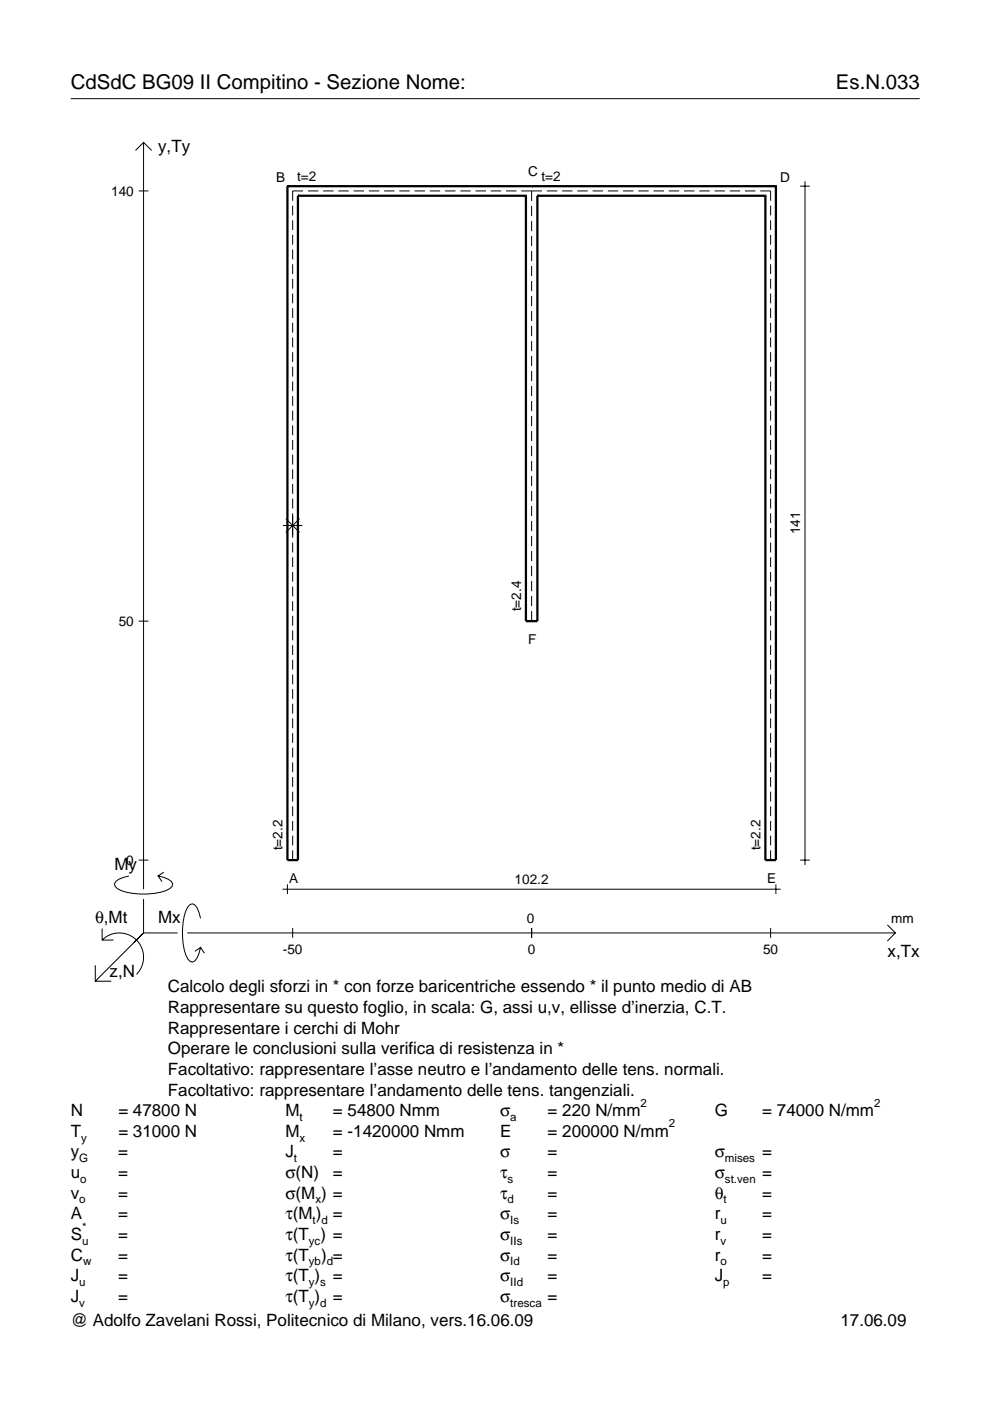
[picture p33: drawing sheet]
<svg xmlns="http://www.w3.org/2000/svg" width="210mm" height="297mm" viewBox="0 0 210 297" stroke-linecap="round" stroke-linejoin="round" font-family="sans-serif">
<defs><g id="words">
<g font-size="4.3">
<text x="15" y="18.9">CdSdC BG09 II Compitino - Sezione Nome:</text>
<text x="177.2" y="18.9">Es.N.033</text>
</g>
<g font-size="3.6">
<text x="33.5" y="32.3">y,Ty</text>
<text x="24.3" y="184.4">My</text>
<text x="20.1" y="195.7">θ,Mt</text>
<text x="33.5" y="195.7">Mx</text>
<text x="188.2" y="203">x,Tx</text>
<text x="23.2" y="207.1">z,N</text>
<text x="35.6" y="210.4">Calcolo degli sforzi in * con forze baricentriche essendo * il punto medio di AB</text>
<text x="35.6" y="214.8">Rappresentare su questo foglio, in scala: G, assi u,v, ellisse d’inerzia, C.T.</text>
<text x="35.6" y="219.2">Rappresentare i cerchi di Mohr</text>
<text x="35.6" y="223.5">Operare le conclusioni sulla verifica di resistenza in *</text>
<text x="35.6" y="227.9">Facoltativo: rappresentare l’asse neutro e l’andamento delle tens. normali.</text>
<text x="35.6" y="232.3">Facoltativo: rappresentare l’andamento delle tens. tangenziali.</text>
<text x="15" y="236.7">N</text>
<text x="25.1" y="236.7">= 47800 N</text>
<text x="60.5" y="236.7">M</text>
<text x="70.6" y="236.7">= 54800 Nmm</text>
<text x="106" y="236.7">σ</text>
<text x="116.1" y="236.7">= 220 N/mm</text>
<text x="151.5" y="236.7">G</text>
<text x="161.6" y="236.7">= 74000 N/mm</text>
<text x="15" y="245.4">y</text>
<text x="15" y="241">T</text>
<text x="25.1" y="245.4">=</text>
<text x="25.1" y="241">= 31000 N</text>
<text x="60.5" y="245.4">J</text>
<text x="60.5" y="241">M</text>
<text x="70.6" y="245.4">=</text>
<text x="70.6" y="241">= -1420000 Nmm</text>
<text x="106" y="245.4">σ</text>
<text x="106" y="241">E</text>
<text x="116.1" y="245.4">=</text>
<text x="116.1" y="241">= 200000 N/mm</text>
<text x="151.5" y="245.4">σ</text>
<text x="161.6" y="245.4">=</text>
<text x="15" y="249.8">u</text>
<text x="25.1" y="249.8">=</text>
<text x="60.5" y="249.8">σ(N)</text>
<text x="70.6" y="249.8">=</text>
<text x="106" y="249.8">τ</text>
<text x="116.1" y="249.8">=</text>
<text x="151.5" y="249.8">σ</text>
<text x="161.6" y="249.8">=</text>
<text x="15" y="254.2">v</text>
<text x="25.1" y="254.2">=</text>
<text x="60.5" y="254.2">σ(M ) =</text>
<text x="106" y="254.2">τ</text>
<text x="116.1" y="254.2">=</text>
<text x="151.5" y="254.2">θ</text>
<text x="161.6" y="254.2">=</text>
<text x="15" y="258.5">A</text>
<text x="15" y="262.9">S</text>
<text x="25.1" y="262.9">=</text>
<text x="25.1" y="258.5">=</text>
<text x="60.5" y="258.5">τ(M ) =</text>
<text x="60.5" y="262.9">τ(T ) =</text>
<text x="106" y="262.9">σ</text>
<text x="106" y="258.5">σ</text>
<text x="116.1" y="258.5">=</text>
<text x="116.1" y="262.9">=</text>
<text x="151.5" y="258.5">r</text>
<text x="151.5" y="262.9">r</text>
<text x="161.6" y="258.5">=</text>
<text x="161.6" y="262.9">=</text>
<text x="15" y="267.3">C</text>
<text x="25.1" y="267.3">=</text>
<text x="60.5" y="267.3">τ(T</text>
<text x="68.1" y="267.3">) =</text>
<text x="106" y="267.3">σ</text>
<text x="116.1" y="267.3">=</text>
<text x="151.5" y="267.3">r</text>
<text x="161.6" y="267.3">=</text>
<text x="15" y="271.7">J</text>
<text x="25.1" y="271.7">=</text>
<text x="60.5" y="271.7">τ(T )</text>
<text x="70.6" y="271.7">=</text>
<text x="106" y="271.7">σ</text>
<text x="116.1" y="271.7">=</text>
<text x="151.5" y="271.7">J</text>
<text x="161.6" y="271.7">=</text>
<text x="15" y="276">J</text>
<text x="15" y="281.2">@ Adolfo Zavelani Rossi, Politecnico di Milano, vers.16.06.09</text>
<text x="25.1" y="276">=</text>
<text x="60.5" y="276">τ(T )</text>
<text x="70.6" y="276">=</text>
<text x="106" y="276">σ</text>
<text x="116.1" y="276">=</text>
<text x="178.2" y="281.2">17.06.09</text>
</g>
<g font-size="2.9">
<text x="23.6" y="41.5">140</text>
<text x="58.5" y="38.6">B</text>
<text x="63" y="38.4">t=2</text>
<text x="112" y="37.3">C</text>
<text x="114.8" y="38.4">t=2</text>
<text x="165.4" y="38.6">D</text>
<text x="169.6" y="113.3" transform="rotate(-90 169.6 113.3)">141</text>
<text x="110.5" y="129.6" transform="rotate(-90 110.5 129.6)">t=2.4</text>
<text x="25.2" y="132.7">50</text>
<text x="112" y="136.6">F</text>
<text x="26.8" y="183.4">0</text>
<text x="59.9" y="180.3" transform="rotate(-90 59.9 180.3)">t=2.2</text>
<text x="161.2" y="180.3" transform="rotate(-90 161.2 180.3)">t=2.2</text>
<text x="61.3" y="187.2">A</text>
<text x="109.1" y="187.5">102.2</text>
<text x="162.6" y="187.2">E</text>
<text x="111.7" y="195.7">0</text>
<text x="189" y="195.7">mm</text>
<text x="60" y="202.2">-50</text>
<text x="111.9" y="202.2">0</text>
<text x="161.8" y="202.2">50</text>
</g>
<g font-size="2.4">
<text x="63.5" y="237.7">t</text>
<text x="108.2" y="237.7">a</text>
<text x="135.8" y="234.7">2</text>
<text x="141.8" y="239">2</text>
<text x="185.3" y="234.7">2</text>
<text x="17.2" y="242">y</text>
<text x="63.5" y="242">x</text>
<text x="16.8" y="246.4">G</text>
<text x="17" y="250.8">o</text>
<text x="62.3" y="246.4">t</text>
<text x="107.6" y="250.8">s</text>
<text x="153.7" y="246.4">mises</text>
<text x="153.7" y="250.8">st.ven</text>
<text x="16.8" y="255.2">o</text>
<text x="66.9" y="255.2">x</text>
<text x="107.6" y="255.2">d</text>
<text x="153.4" y="255.2">t</text>
<text x="17.4" y="263.9">u</text>
<text x="17.4" y="260.9">*</text>
<text x="65.5" y="263.9">yc</text>
<text x="66.3" y="259.5">t d</text>
<text x="108.2" y="259.5">Is</text>
<text x="108.2" y="263.9">IIs</text>
<text x="152.7" y="259.5">u</text>
<text x="152.7" y="263.9">v</text>
<text x="17.6" y="268.3">w</text>
<text x="65.5" y="268.3">yb d</text>
<text x="108.2" y="268.3">Id</text>
<text x="152.7" y="268.3">o</text>
<text x="16.8" y="272.7">u</text>
<text x="65.5" y="272.7">y s</text>
<text x="108.2" y="272.7">IId</text>
<text x="153.3" y="272.7">p</text>
<text x="16.8" y="277">v</text>
<text x="65.5" y="277">y d</text>
<text x="108.2" y="277">tresca</text>
</g>
</g></defs>
<g fill="none" stroke="#000" stroke-width=".21">
<path d="M15 20.9h180M28.7 31.9l1.7-1.7 1.8 1.7M30.4 30.2v158.3M169.6 39.5h2.1M170.7 38.4v145M29.4 40.5h2.1M62 43.6v2.1M62 46.7v2.1M62 49.8v2.1M62 52.9v2.1M62 56v2.1M62 59.1v2.1"/>
<path d="M64.2 40.5h-2.2v2.1M65.3 40.5h2.2M68.5 40.5h2.2M71.7 40.5h2.2M75 40.5h2.2M78.2 40.5h2.2M81.4 40.5h2.2M84.7 40.5h2.2M87.9 40.5h2.2M91.1 40.5h2.2M94.4 40.5h2.2M97.6 40.5h2.2"/>
<path d="M100.8 40.5h2.2M104.1 40.5h2.2M107.3 40.5h2.2M110.5 40.5h4.4M112.7 40.5v2.1M112.7 43.7v2.1M112.7 46.8v2.2M112.7 50v2.2M112.7 53.2v2.2M112.7 56.4v2.1M112.7 59.6v2.1M115.9 40.5h2.2"/>
<path d="M119.2 40.5h2.2M122.4 40.5h2.2M125.6 40.5h2.2M128.9 40.5h2.2M132.1 40.5h2.2M135.3 40.5h2.2M138.6 40.5h2.2M141.8 40.5h2.2M145 40.5h2.2M148.3 40.5h2.2M151.5 40.5h2.2M154.7 40.5h2.2"/>
<path d="M158 40.5h2.2M161.2 40.5h2.2v2.1M163.4 43.6v2.1M163.4 46.7v2.1M163.4 49.8v2.1M163.4 52.9v2.1M163.4 56v2.1M163.4 59.1v2.1M62 62.2v2.1M62 65.3v2.1M62 68.4v2.1M62 71.6v2"/>
<path d="M62 74.7v2M62 77.8v2M112.7 62.8v2.1M112.7 65.9v2.2M112.7 69.1v2.2M112.7 72.3v2.1M112.7 75.5v2.1M112.7 78.7v2.1M163.4 62.2v2.1M163.4 65.3v2.1M163.4 68.4v2.1M163.4 71.6v2"/>
<path d="M163.4 74.7v2M163.4 77.8v2M62 80.9v2.1M62 84v2.1M62 87.1v2.1M62 90.2v2.1M62 93.3v2.1M62 96.4v2.1M62 99.5v2.1M112.7 81.8v2.2M112.7 85v2.2M112.7 88.2v2.1"/>
<path d="M112.7 91.4v2.1M112.7 94.6v2.1M112.7 97.7v2.2M163.4 80.9v2.1M163.4 84v2.1M163.4 87.1v2.1M163.4 90.2v2.1M163.4 93.3v2.1M163.4 96.4v2.1M163.4 99.5v2.1M60 111.4h4.1M60.6 110l2.9 2.9"/>
<path d="M62 102.6v2.1M62 105.7v2.1M62 108.8v5.2M62 115v2.1M62 118.2v2M63.5 110l-2.9 2.9M112.7 100.9v2.2M112.7 104.1v2.1M112.7 107.3v2.1M112.7 110.5v2.1M112.7 113.6v2.2M112.7 116.8v2.2"/>
<path d="M163.4 102.6v2.1M163.4 105.7v2.1M163.4 108.8v2.1M163.4 111.9v2.1M163.4 115v2.1M163.4 118.2v2M29.4 131.7h2.1M62 121.3v2M62 124.4v2M62 127.5v2.1M62 130.6v2.1M62 133.7v2.1"/>
<path d="M62 136.8v2.1M62 139.9v2.1M112.7 120v2.2M112.7 123.2v2.1M112.7 126.4v2.1M112.7 129.5v2.2M163.4 121.3v2M163.4 124.4v2M163.4 127.5v2.1M163.4 130.6v2.1M163.4 133.7v2.1M163.4 136.8v2.1"/>
<path d="M163.4 139.9v2.1M62 143v2.1M62 146.1v2.1M62 149.2v2.1M62 152.3v2.1M62 155.4v2.1M62 158.5v2.1M163.4 143v2.1M163.4 146.1v2.1M163.4 149.2v2.1M163.4 152.3v2.1M163.4 155.4v2.1"/>
<path d="M163.4 158.5v2.1M62 161.6v2.1M62 164.8v2M62 167.9v2M62 171v2M62 174.1v2M62 177.2v2.1M163.4 161.6v2.1M163.4 164.8v2M163.4 167.9v2M163.4 171v2M163.4 174.1v2"/>
<path d="M163.4 177.2v2.1M21.7 199.3a5.1 5.1 0 0 1 7.2 0 5.1 5.1 0 0 1 0 7.3M21.7 196.9v2.4h2.4M27.3 185.7a3.6 3.6 0 0 0-3 1.7l.1 .5a5.6 5.6 0 0 0 3.8 1.5 13.4 13.4 0 0 0 7.8-1l.5-.5 .1-.5a3.6 3.6 0 0 0-3.1-1.7l.8 1.2M29.4 182.4h2.1M30.4 190.6v7.2M30.4 197.8l-10.2 10.2M30.4 197.8h7.2M34.7 184.9l-1.2 .8M39.7 197.8h150.1M42.5 194.7a3.6 3.6 0 0 0-1.7-3.1l-.5 .2a5.7 5.7 0 0 0-1.5 3.7 13.3 13.3 0 0 0 1 7.9l.5 .5 .5 .1a3.6 3.6 0 0 0 1.7-3.1l-1.2 .8M59.9 188.5h105.6"/>
<path d="M60.9 187.5v2.1M62 180.3v2.1M62 196.8v2M112.7 196.8v2M163.4 180.3v2.1M163.4 196.8v2M164.5 187.5v2.1M169.6 182.4h2.1M188.1 196.1l1.7 1.7-1.7 1.7M20.2 204.7v3.3h3.4M42.5 200.9l.8 1.2"/>
</g>
<g fill="none" stroke="#000" stroke-width=".48">
<path d="M60.9 39.5h.1M60.9 39.5v142.9h2.3v-140.9M60.9 39.5h103.6M112.7 39.5h.1M164.5 39.5h.1M164.5 39.5v142.9h-2.2v-140.9M63.2 41.5h.1M63.2 41.5h48.3M111.5 41.5h.1M111.5 41.5v90.2h2.4v-90.2M113.9 41.5h.1M113.9 41.5h48.4"/>
<path d="M162.3 41.5h.1"/>
</g>
<use href="#words"/>
</svg>
